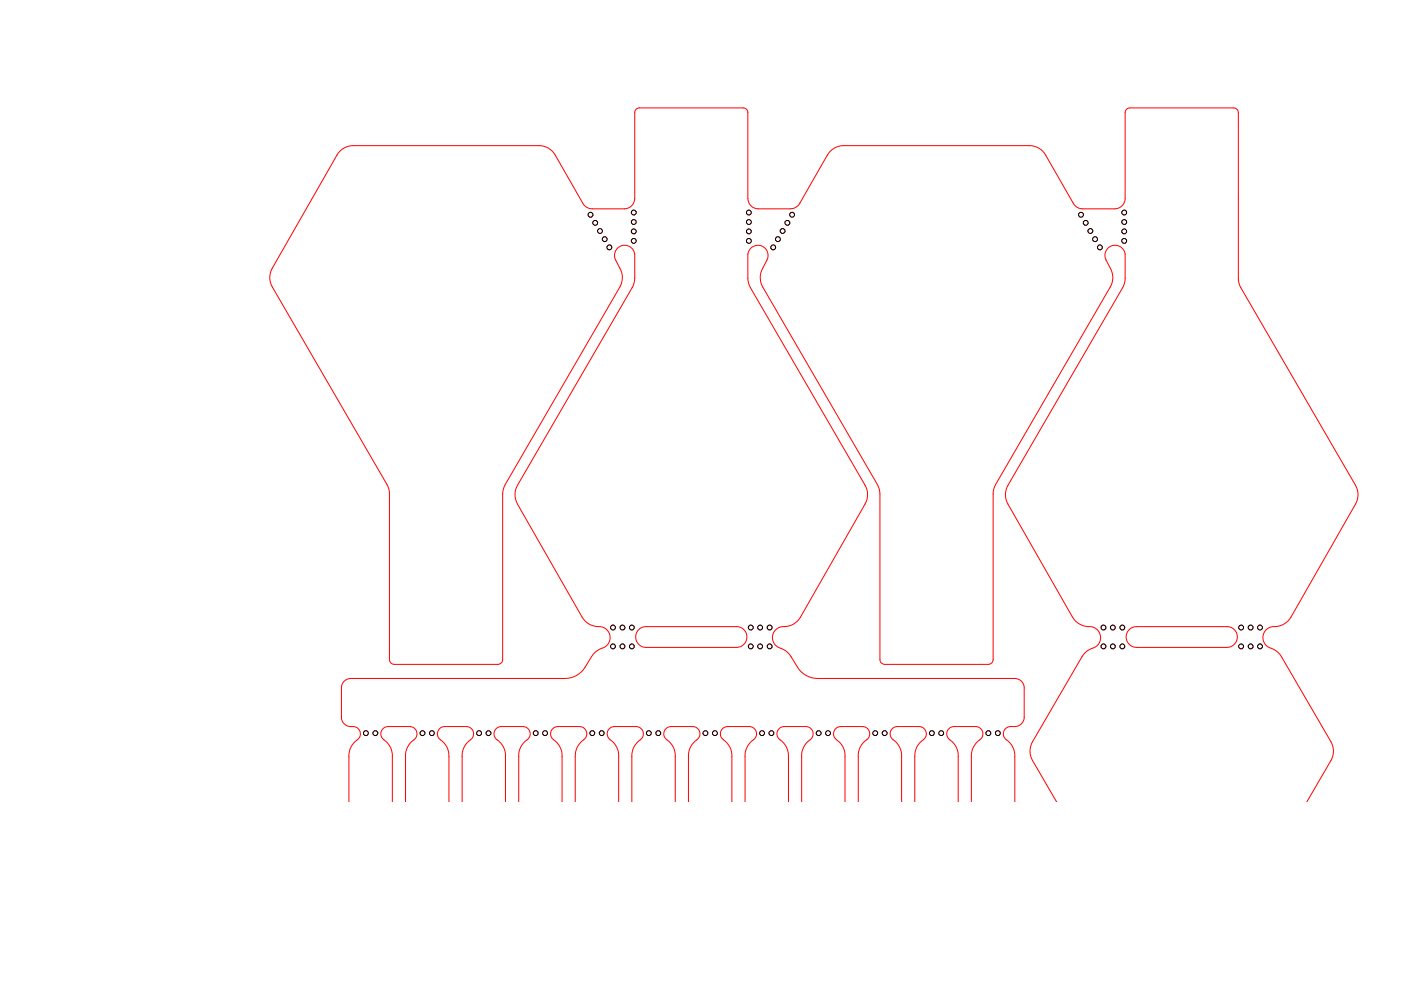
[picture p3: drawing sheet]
<svg xmlns="http://www.w3.org/2000/svg" width="297mm" height="210mm" viewBox="0 0 297 210" stroke-linecap="round" stroke-linejoin="round" font-family="sans-serif">
<g fill="none" stroke="#f00" stroke-width=".21">
<path d="M117.7 32.9a3.9 3.9 0 0 0-3.4-2h-39.4a3.9 3.9 0 0 0-3.5 2l-13.7 24a3.9 3.9 0 0 0 0 4l24.3 41.8 .4 1 .2 1v35.1l.3 .8 .7 .3h22l.5-.2 .3-.3 .2-.6v-35.1l.1-1 .4-1 24.3-41.8a4 4 0 0 0 0-4M158.6 23.9l-.3-.7-.7-.3h-22l-.5 .1-.4 .4-.1 .5v18.2M123.5 43l.9 .9 1.2 .4M130.5 55.1a2.15 2.15 0 0 1 1.3-3 2.15 2.15 0 0 1 2.8 1.8v5.1l-.2 1-.4 1-24.3 41.9a4.1 4.1 0 0 0 0 4l13.7 24M158.6 59l.1 1 .4 1 24.3 41.9a4 4 0 0 1 0 4l-13.7 24M231.6 137.5l-.6 .2a3.9 3.9 0 0 0-1.6 1.5l-10.5 18a3.9 3.9 0 0 0 0 4.1l5.1 8.7M271.7 139.2l10.5 18a3.9 3.9 0 0 1 0 4.1l-5.1 8.7"/>
<circle cx="125.2" cy="45.5" r=".51"/>
</g>
<circle cx="125.2" cy="45.5" r=".51" fill="#fff" stroke="#000" stroke-width=".21"/>
<circle cx="126.2" cy="47.2" r=".51" fill="none" stroke="#f00" stroke-width=".21"/>
<circle cx="126.2" cy="47.2" r=".51" fill="#fff" stroke="#000" stroke-width=".21"/>
<circle cx="127.2" cy="49" r=".51" fill="none" stroke="#f00" stroke-width=".21"/>
<circle cx="127.2" cy="49" r=".51" fill="#fff" stroke="#000" stroke-width=".21"/>
<circle cx="128.2" cy="50.7" r=".51" fill="none" stroke="#f00" stroke-width=".21"/>
<circle cx="128.2" cy="50.7" r=".51" fill="#fff" stroke="#000" stroke-width=".21"/>
<circle cx="129.2" cy="52.5" r=".51" fill="none" stroke="#f00" stroke-width=".21"/>
<circle cx="129.2" cy="52.5" r=".51" fill="#fff" stroke="#000" stroke-width=".21"/>
<g fill="none" stroke="#f00" stroke-width=".21">
<path d="M117.7 32.9l5.8 10.1M130.5 55.1l.9 1.8M134.6 42.1a2.26 2.26 0 0 1-2.2 2.2h-6.8"/>
<circle cx="134.4" cy="51.1" r=".51"/>
</g>
<circle cx="134.4" cy="51.1" r=".51" fill="#fff" stroke="#000" stroke-width=".21"/>
<circle cx="134.4" cy="49.1" r=".51" fill="none" stroke="#f00" stroke-width=".21"/>
<circle cx="134.4" cy="49.1" r=".51" fill="#fff" stroke="#000" stroke-width=".21"/>
<circle cx="134.4" cy="47.1" r=".51" fill="none" stroke="#f00" stroke-width=".21"/>
<circle cx="134.4" cy="47.1" r=".51" fill="#fff" stroke="#000" stroke-width=".21"/>
<circle cx="134.4" cy="45.1" r=".51" fill="none" stroke="#f00" stroke-width=".21"/>
<circle cx="134.4" cy="45.1" r=".51" fill="#fff" stroke="#000" stroke-width=".21"/>
<g fill="none" stroke="#f00" stroke-width=".21">
<path d="M158.6 23.9v18.2M162.6 55.1a2.15 2.15 0 0 0-1.3-3 2.15 2.15 0 0 0-2.7 1.8v5.1M169.6 43l-.8 .9-1.2 .4"/>
<circle cx="167.9" cy="45.5" r=".51"/>
</g>
<circle cx="167.9" cy="45.5" r=".51" fill="#fff" stroke="#000" stroke-width=".21"/>
<circle cx="166.9" cy="47.2" r=".51" fill="none" stroke="#f00" stroke-width=".21"/>
<circle cx="166.9" cy="47.2" r=".51" fill="#fff" stroke="#000" stroke-width=".21"/>
<circle cx="165.9" cy="49" r=".51" fill="none" stroke="#f00" stroke-width=".21"/>
<circle cx="165.9" cy="49" r=".51" fill="#fff" stroke="#000" stroke-width=".21"/>
<circle cx="164.9" cy="50.7" r=".51" fill="none" stroke="#f00" stroke-width=".21"/>
<circle cx="164.9" cy="50.7" r=".51" fill="#fff" stroke="#000" stroke-width=".21"/>
<circle cx="163.9" cy="52.5" r=".51" fill="none" stroke="#f00" stroke-width=".21"/>
<circle cx="163.9" cy="52.5" r=".51" fill="#fff" stroke="#000" stroke-width=".21"/>
<g fill="none" stroke="#f00" stroke-width=".21">
<path d="M175.4 32.9l-5.8 10.1M158.6 42.1a2.26 2.26 0 0 0 2.2 2.2h6.8M162.6 55.1l-.9 1.8"/>
<circle cx="158.8" cy="51.1" r=".51"/>
</g>
<circle cx="158.8" cy="51.1" r=".51" fill="#fff" stroke="#000" stroke-width=".21"/>
<circle cx="158.8" cy="49.1" r=".51" fill="none" stroke="#f00" stroke-width=".21"/>
<circle cx="158.8" cy="49.1" r=".51" fill="#fff" stroke="#000" stroke-width=".21"/>
<circle cx="158.8" cy="47.1" r=".51" fill="none" stroke="#f00" stroke-width=".21"/>
<circle cx="158.8" cy="47.1" r=".51" fill="#fff" stroke="#000" stroke-width=".21"/>
<circle cx="158.8" cy="45.1" r=".51" fill="none" stroke="#f00" stroke-width=".21"/>
<circle cx="158.8" cy="45.1" r=".51" fill="#fff" stroke="#000" stroke-width=".21"/>
<g fill="none" stroke="#f00" stroke-width=".21">
<path d="M175.4 32.9a3.9 3.9 0 0 1 3.5-2h39.3a3.9 3.9 0 0 1 3.5 2M262.6 23.9l-.3-.7-.7-.3h-22.1l-.4 .1-.4 .4-.2 .5v18.2M161.7 56.9a4 4 0 0 0 0 4l24.3 41.8 .4 1 .2 1v35.1l.3 .8 .7 .3h21.9l.6-.2 .3-.3 .2-.6v-35.1l.1-1 .4-1 24.3-41.8a3.9 3.9 0 0 0 0-4M227.5 43l.8 .9 1.3 .4M234.5 55.1a2.15 2.15 0 0 1 1.3-3 2.15 2.15 0 0 1 2.7 1.8v5.6l-.5 1.5-24.3 41.9a4 4 0 0 0 0 4l13.7 24a4.1 4.1 0 0 0 3.5 2M262.6 59l.1 1 .4 1 24.3 41.9a4 4 0 0 1 0 4l-13.7 24a4.1 4.1 0 0 1-3.5 2"/>
<circle cx="229.2" cy="45.5" r=".51"/>
</g>
<circle cx="229.2" cy="45.5" r=".51" fill="#fff" stroke="#000" stroke-width=".21"/>
<circle cx="230.2" cy="47.2" r=".51" fill="none" stroke="#f00" stroke-width=".21"/>
<circle cx="230.2" cy="47.2" r=".51" fill="#fff" stroke="#000" stroke-width=".21"/>
<circle cx="231.2" cy="49" r=".51" fill="none" stroke="#f00" stroke-width=".21"/>
<circle cx="231.2" cy="49" r=".51" fill="#fff" stroke="#000" stroke-width=".21"/>
<circle cx="232.2" cy="50.7" r=".51" fill="none" stroke="#f00" stroke-width=".21"/>
<circle cx="232.2" cy="50.7" r=".51" fill="#fff" stroke="#000" stroke-width=".21"/>
<circle cx="233.2" cy="52.5" r=".51" fill="none" stroke="#f00" stroke-width=".21"/>
<circle cx="233.2" cy="52.5" r=".51" fill="#fff" stroke="#000" stroke-width=".21"/>
<g fill="none" stroke="#f00" stroke-width=".21">
<path d="M221.7 32.9l5.8 10.1M234.5 55.1l.9 1.8M238.5 42.1a2.22 2.22 0 0 1-2.2 2.2h-6.7"/>
<circle cx="238.4" cy="51.1" r=".51"/>
</g>
<circle cx="238.4" cy="51.1" r=".51" fill="#fff" stroke="#000" stroke-width=".21"/>
<circle cx="238.4" cy="49.1" r=".51" fill="none" stroke="#f00" stroke-width=".21"/>
<circle cx="238.4" cy="49.1" r=".51" fill="#fff" stroke="#000" stroke-width=".21"/>
<circle cx="238.4" cy="47.1" r=".51" fill="none" stroke="#f00" stroke-width=".21"/>
<circle cx="238.4" cy="47.1" r=".51" fill="#fff" stroke="#000" stroke-width=".21"/>
<circle cx="238.4" cy="45.1" r=".51" fill="none" stroke="#f00" stroke-width=".21"/>
<circle cx="238.4" cy="45.1" r=".51" fill="#fff" stroke="#000" stroke-width=".21"/>
<g fill="none" stroke="#f00" stroke-width=".21">
<path d="M262.6 23.9v35.1M230.9 132.9a2.33 2.33 0 0 1 2.4 2 2.33 2.33 0 0 1-1.7 2.6M241 132.9a2.2 2.2 0 0 0-2.3 2.2 2.2 2.2 0 0 0 2.3 2.2"/>
<circle cx="238" cy="137.1" r=".51"/>
</g>
<circle cx="238" cy="137.1" r=".51" fill="#fff" stroke="#000" stroke-width=".21"/>
<circle cx="235.9" cy="137.1" r=".51" fill="none" stroke="#f00" stroke-width=".21"/>
<circle cx="235.9" cy="137.1" r=".51" fill="#fff" stroke="#000" stroke-width=".21"/>
<circle cx="234" cy="137.1" r=".51" fill="none" stroke="#f00" stroke-width=".21"/>
<circle cx="234" cy="137.1" r=".51" fill="#fff" stroke="#000" stroke-width=".21"/>
<circle cx="238" cy="133.1" r=".51" fill="none" stroke="#f00" stroke-width=".21"/>
<circle cx="238" cy="133.1" r=".51" fill="#fff" stroke="#000" stroke-width=".21"/>
<circle cx="235.9" cy="133.1" r=".51" fill="none" stroke="#f00" stroke-width=".21"/>
<circle cx="235.9" cy="133.1" r=".51" fill="#fff" stroke="#000" stroke-width=".21"/>
<circle cx="234" cy="133.1" r=".51" fill="none" stroke="#f00" stroke-width=".21"/>
<circle cx="234" cy="133.1" r=".51" fill="#fff" stroke="#000" stroke-width=".21"/>
<g fill="none" stroke="#f00" stroke-width=".21">
<path d="M260.2 132.9a2.2 2.2 0 0 1 2.1 2.2 2.2 2.2 0 0 1-2.1 2.2"/>
<circle cx="267.1" cy="137.1" r=".51"/>
</g>
<circle cx="267.1" cy="137.1" r=".51" fill="#fff" stroke="#000" stroke-width=".21"/>
<circle cx="265.2" cy="137.1" r=".51" fill="none" stroke="#f00" stroke-width=".21"/>
<circle cx="265.2" cy="137.1" r=".51" fill="#fff" stroke="#000" stroke-width=".21"/>
<circle cx="263.1" cy="137.1" r=".51" fill="none" stroke="#f00" stroke-width=".21"/>
<circle cx="263.1" cy="137.1" r=".51" fill="#fff" stroke="#000" stroke-width=".21"/>
<circle cx="267.1" cy="133.1" r=".51" fill="none" stroke="#f00" stroke-width=".21"/>
<circle cx="267.1" cy="133.1" r=".51" fill="#fff" stroke="#000" stroke-width=".21"/>
<circle cx="265.2" cy="133.1" r=".51" fill="none" stroke="#f00" stroke-width=".21"/>
<circle cx="265.2" cy="133.1" r=".51" fill="#fff" stroke="#000" stroke-width=".21"/>
<circle cx="263.1" cy="133.1" r=".51" fill="none" stroke="#f00" stroke-width=".21"/>
<circle cx="263.1" cy="133.1" r=".51" fill="#fff" stroke="#000" stroke-width=".21"/>
<g fill="none" stroke="#f00" stroke-width=".21">
<path d="M241 132.9h19.2M241 137.3h19.2M270.2 132.9a2.33 2.33 0 0 0-2.4 1.9 2.33 2.33 0 0 0 1.8 2.7l.5 .2a3.9 3.9 0 0 1 1.6 1.5M206 160.4v9.6M215.2 160.4v9.6"/>
<circle cx="209.5" cy="155.4" r=".51"/>
</g>
<circle cx="209.5" cy="155.4" r=".51" fill="#fff" stroke="#000" stroke-width=".21"/>
<circle cx="211.6" cy="155.4" r=".51" fill="none" stroke="#f00" stroke-width=".21"/>
<circle cx="211.6" cy="155.4" r=".51" fill="#fff" stroke="#000" stroke-width=".21"/>
<g fill="none" stroke="#f00" stroke-width=".21">
<path d="M202.2 154.1h4.8a1.61 1.61 0 0 1 1.4 1.4 1.61 1.61 0 0 1-1.1 1.7l-.6 .8-.5 .9-.2 1.5M214.2 154.1a1.61 1.61 0 0 0-1.5 1.4 1.61 1.61 0 0 0 1.1 1.7l.7 .8 .4 .9 .3 1.5M194 160.4v9.6M203.2 160.4v9.6"/>
<circle cx="197.6" cy="155.4" r=".51"/>
</g>
<circle cx="197.6" cy="155.4" r=".51" fill="#fff" stroke="#000" stroke-width=".21"/>
<circle cx="199.6" cy="155.4" r=".51" fill="none" stroke="#f00" stroke-width=".21"/>
<circle cx="199.6" cy="155.4" r=".51" fill="#fff" stroke="#000" stroke-width=".21"/>
<g fill="none" stroke="#f00" stroke-width=".21">
<path d="M190.2 154.1h4.8a1.61 1.61 0 0 1 1.4 1.4 1.61 1.61 0 0 1-1.1 1.7l-.9 1.2-.4 1v1M202.2 154.1a1.61 1.61 0 0 0-1.5 1.4 1.61 1.61 0 0 0 1.1 1.7l.7 .8 .4 .9 .3 1.5M182 160.4v9.6M191.2 160.4v9.6"/>
<circle cx="185.6" cy="155.4" r=".51"/>
</g>
<circle cx="185.6" cy="155.4" r=".51" fill="#fff" stroke="#000" stroke-width=".21"/>
<circle cx="187.6" cy="155.4" r=".51" fill="none" stroke="#f00" stroke-width=".21"/>
<circle cx="187.6" cy="155.4" r=".51" fill="#fff" stroke="#000" stroke-width=".21"/>
<g fill="none" stroke="#f00" stroke-width=".21">
<path d="M178.2 154.1h4.8a1.61 1.61 0 0 1 1.4 1.4 1.61 1.61 0 0 1-1.1 1.7l-.9 1.2-.4 1v1M190.2 154.1a1.61 1.61 0 0 0-1.5 1.4 1.61 1.61 0 0 0 1.1 1.7l.7 .8 .4 .9 .3 1.5M170 160.4v9.6M179.2 160.4v9.6"/>
<circle cx="173.6" cy="155.4" r=".51"/>
</g>
<circle cx="173.6" cy="155.4" r=".51" fill="#fff" stroke="#000" stroke-width=".21"/>
<circle cx="175.6" cy="155.4" r=".51" fill="none" stroke="#f00" stroke-width=".21"/>
<circle cx="175.6" cy="155.4" r=".51" fill="#fff" stroke="#000" stroke-width=".21"/>
<g fill="none" stroke="#f00" stroke-width=".21">
<path d="M166.2 154.1h4.8a1.61 1.61 0 0 1 1.4 1.4 1.61 1.61 0 0 1-1.1 1.7l-.7 .8-.4 .9-.2 1.5M178.2 154.1a1.61 1.61 0 0 0-1.5 1.4 1.61 1.61 0 0 0 1.1 1.7l1 1.2 .3 1 .1 1M158 160.4v9.6M167.2 160.4v9.6"/>
<circle cx="161.6" cy="155.4" r=".51"/>
</g>
<circle cx="161.6" cy="155.4" r=".51" fill="#fff" stroke="#000" stroke-width=".21"/>
<circle cx="163.6" cy="155.4" r=".51" fill="none" stroke="#f00" stroke-width=".21"/>
<circle cx="163.6" cy="155.4" r=".51" fill="#fff" stroke="#000" stroke-width=".21"/>
<g fill="none" stroke="#f00" stroke-width=".21">
<path d="M154.2 154.1h4.8a1.61 1.61 0 0 1 1.4 1.4 1.61 1.61 0 0 1-1.1 1.7l-.7 .8-.4 .9-.2 1.5M166.2 154.1a1.61 1.61 0 0 0-1.5 1.4 1.61 1.61 0 0 0 1.1 1.7l1 1.2 .3 1 .1 1M146 160.4v9.6M155.2 160.4v9.6"/>
<circle cx="149.6" cy="155.4" r=".51"/>
</g>
<circle cx="149.6" cy="155.4" r=".51" fill="#fff" stroke="#000" stroke-width=".21"/>
<circle cx="151.6" cy="155.4" r=".51" fill="none" stroke="#f00" stroke-width=".21"/>
<circle cx="151.6" cy="155.4" r=".51" fill="#fff" stroke="#000" stroke-width=".21"/>
<g fill="none" stroke="#f00" stroke-width=".21">
<path d="M142.2 154.1h4.8a1.61 1.61 0 0 1 1.4 1.4 1.61 1.61 0 0 1-1.1 1.7l-.7 .8-.4 .9-.2 1.5M154.2 154.1a1.61 1.61 0 0 0-1.5 1.4 1.61 1.61 0 0 0 1.1 1.7l.7 .8 .5 .9 .2 1.5M134 160.4v9.6M143.2 160.4v9.6"/>
<circle cx="137.6" cy="155.4" r=".51"/>
</g>
<circle cx="137.6" cy="155.4" r=".51" fill="#fff" stroke="#000" stroke-width=".21"/>
<circle cx="139.6" cy="155.4" r=".51" fill="none" stroke="#f00" stroke-width=".21"/>
<circle cx="139.6" cy="155.4" r=".51" fill="#fff" stroke="#000" stroke-width=".21"/>
<g fill="none" stroke="#f00" stroke-width=".21">
<path d="M130.2 154.1h4.8a1.61 1.61 0 0 1 1.4 1.4 1.61 1.61 0 0 1-1 1.7l-.7 .8-.5 .9-.2 1.5M142.2 154.1a1.61 1.61 0 0 0-1.5 1.4 1.61 1.61 0 0 0 1.1 1.7l.7 .8 .5 .9 .2 1.5M122 160.4v9.6M131.2 160.4v9.6"/>
<circle cx="125.6" cy="155.4" r=".51"/>
</g>
<circle cx="125.6" cy="155.4" r=".51" fill="#fff" stroke="#000" stroke-width=".21"/>
<circle cx="127.6" cy="155.4" r=".51" fill="none" stroke="#f00" stroke-width=".21"/>
<circle cx="127.6" cy="155.4" r=".51" fill="#fff" stroke="#000" stroke-width=".21"/>
<g fill="none" stroke="#f00" stroke-width=".21">
<path d="M118.2 154.1h4.8a1.61 1.61 0 0 1 1.4 1.4 1.61 1.61 0 0 1-1 1.7l-1 1.2-.4 1v1M130.2 154.1a1.61 1.61 0 0 0-1.5 1.4 1.61 1.61 0 0 0 1.1 1.7l.7 .8 .5 .9 .2 1.5M110 160.4v9.6M119.2 160.4v9.6"/>
<circle cx="113.6" cy="155.4" r=".51"/>
</g>
<circle cx="113.6" cy="155.4" r=".51" fill="#fff" stroke="#000" stroke-width=".21"/>
<circle cx="115.6" cy="155.4" r=".51" fill="none" stroke="#f00" stroke-width=".21"/>
<circle cx="115.6" cy="155.4" r=".51" fill="#fff" stroke="#000" stroke-width=".21"/>
<g fill="none" stroke="#f00" stroke-width=".21">
<path d="M106.2 154.1h4.8a1.61 1.61 0 0 1 1.4 1.4 1.61 1.61 0 0 1-1 1.7l-1 1.2-.4 1v1M118.2 154.1a1.61 1.61 0 0 0-1.5 1.4 1.61 1.61 0 0 0 1.1 1.7l.7 .8 .5 .9 .2 1.5M98 160.4v9.6M107.2 160.4v9.6"/>
<circle cx="101.6" cy="155.4" r=".51"/>
</g>
<circle cx="101.6" cy="155.4" r=".51" fill="#fff" stroke="#000" stroke-width=".21"/>
<circle cx="103.6" cy="155.4" r=".51" fill="none" stroke="#f00" stroke-width=".21"/>
<circle cx="103.6" cy="155.4" r=".51" fill="#fff" stroke="#000" stroke-width=".21"/>
<g fill="none" stroke="#f00" stroke-width=".21">
<path d="M94.2 154.1h4.8a1.61 1.61 0 0 1 1.4 1.4 1.61 1.61 0 0 1-1 1.7l-.7 .8-.5 .9-.2 1.5M106.2 154.1a1.61 1.61 0 0 0-1.5 1.4 1.61 1.61 0 0 0 1.1 1.7l1 1.2 .3 1 .1 1M86 160.4v9.6M95.2 160.4v9.6"/>
<circle cx="89.6" cy="155.4" r=".51"/>
</g>
<circle cx="89.6" cy="155.4" r=".51" fill="#fff" stroke="#000" stroke-width=".21"/>
<circle cx="91.6" cy="155.4" r=".51" fill="none" stroke="#f00" stroke-width=".21"/>
<circle cx="91.6" cy="155.4" r=".51" fill="#fff" stroke="#000" stroke-width=".21"/>
<g fill="none" stroke="#f00" stroke-width=".21">
<path d="M82.2 154.1h4.8a1.61 1.61 0 0 1 1.4 1.4 1.61 1.61 0 0 1-1 1.7l-.7 .8-.5 .9-.2 1.5M94.2 154.1a1.61 1.61 0 0 0-1.5 1.4 1.61 1.61 0 0 0 1.1 1.7l1 1.2 .3 1 .1 1M74 160.4v9.6M83.2 160.4v9.6"/>
<circle cx="77.6" cy="155.4" r=".51"/>
</g>
<circle cx="77.6" cy="155.4" r=".51" fill="#fff" stroke="#000" stroke-width=".21"/>
<circle cx="79.6" cy="155.4" r=".51" fill="none" stroke="#f00" stroke-width=".21"/>
<circle cx="79.6" cy="155.4" r=".51" fill="#fff" stroke="#000" stroke-width=".21"/>
<g fill="none" stroke="#f00" stroke-width=".21">
<path d="M123.4 130.9a4.5 4.5 0 0 0 4.3 2 2.34 2.34 0 0 1 1.7 2.4 2.34 2.34 0 0 1-1.8 2.2l-1 .5a8.6 8.6 0 0 0-2.6 3.5 5 5 0 0 1-4.2 2.3h-45.4a1.99 1.99 0 0 0-2 2.1v6.2a2.09 2.09 0 0 0 2.6 2 1.61 1.61 0 0 1 1.4 1.4 1.61 1.61 0 0 1-1 1.7l-.7 .8-.5 .9-.2 1.5M137 132.9a2.2 2.2 0 0 0-2.2 2.2 2.2 2.2 0 0 0 2.2 2.2M167.7 139.2a8.7 8.7 0 0 0 2.7 3.7 5 5 0 0 0 3 .9h41.8a1.99 1.99 0 0 1 1.9 2.1v6.2a1.99 1.99 0 0 1-1.9 2h-1M169.7 130.9a4 4 0 0 1-3.5 2M82.2 154.1a1.61 1.61 0 0 0-1.5 1.4 1.61 1.61 0 0 0 1.1 1.7l.7 .8 .5 .9 .2 1.5"/>
<circle cx="134" cy="137.1" r=".51"/>
</g>
<circle cx="134" cy="137.1" r=".51" fill="#fff" stroke="#000" stroke-width=".21"/>
<circle cx="132" cy="137.1" r=".51" fill="none" stroke="#f00" stroke-width=".21"/>
<circle cx="132" cy="137.1" r=".51" fill="#fff" stroke="#000" stroke-width=".21"/>
<circle cx="130" cy="137.1" r=".51" fill="none" stroke="#f00" stroke-width=".21"/>
<circle cx="130" cy="137.1" r=".51" fill="#fff" stroke="#000" stroke-width=".21"/>
<circle cx="134" cy="133.1" r=".51" fill="none" stroke="#f00" stroke-width=".21"/>
<circle cx="134" cy="133.1" r=".51" fill="#fff" stroke="#000" stroke-width=".21"/>
<circle cx="132" cy="133.1" r=".51" fill="none" stroke="#f00" stroke-width=".21"/>
<circle cx="132" cy="133.1" r=".51" fill="#fff" stroke="#000" stroke-width=".21"/>
<circle cx="130" cy="133.1" r=".51" fill="none" stroke="#f00" stroke-width=".21"/>
<circle cx="130" cy="133.1" r=".51" fill="#fff" stroke="#000" stroke-width=".21"/>
<g fill="none" stroke="#f00" stroke-width=".21">
<path d="M156.2 132.9a2.2 2.2 0 0 1 2.2 2.2 2.2 2.2 0 0 1-2.2 2.2"/>
<circle cx="163.2" cy="137.1" r=".51"/>
</g>
<circle cx="163.2" cy="137.1" r=".51" fill="#fff" stroke="#000" stroke-width=".21"/>
<circle cx="161.2" cy="137.1" r=".51" fill="none" stroke="#f00" stroke-width=".21"/>
<circle cx="161.2" cy="137.1" r=".51" fill="#fff" stroke="#000" stroke-width=".21"/>
<circle cx="159.2" cy="137.1" r=".51" fill="none" stroke="#f00" stroke-width=".21"/>
<circle cx="159.2" cy="137.1" r=".51" fill="#fff" stroke="#000" stroke-width=".21"/>
<circle cx="163.2" cy="133.1" r=".51" fill="none" stroke="#f00" stroke-width=".21"/>
<circle cx="163.2" cy="133.1" r=".51" fill="#fff" stroke="#000" stroke-width=".21"/>
<circle cx="161.2" cy="133.1" r=".51" fill="none" stroke="#f00" stroke-width=".21"/>
<circle cx="161.2" cy="133.1" r=".51" fill="#fff" stroke="#000" stroke-width=".21"/>
<circle cx="159.2" cy="133.1" r=".51" fill="none" stroke="#f00" stroke-width=".21"/>
<circle cx="159.2" cy="133.1" r=".51" fill="#fff" stroke="#000" stroke-width=".21"/>
<path d="M137 132.9h19.2M137 137.3h19.2M166.2 132.9a2.33 2.33 0 0 0-2.4 1.9 2.33 2.33 0 0 0 1.8 2.7l1 .5 1.1 1.2" fill="none" stroke="#f00" stroke-width=".21"/>
</svg>
